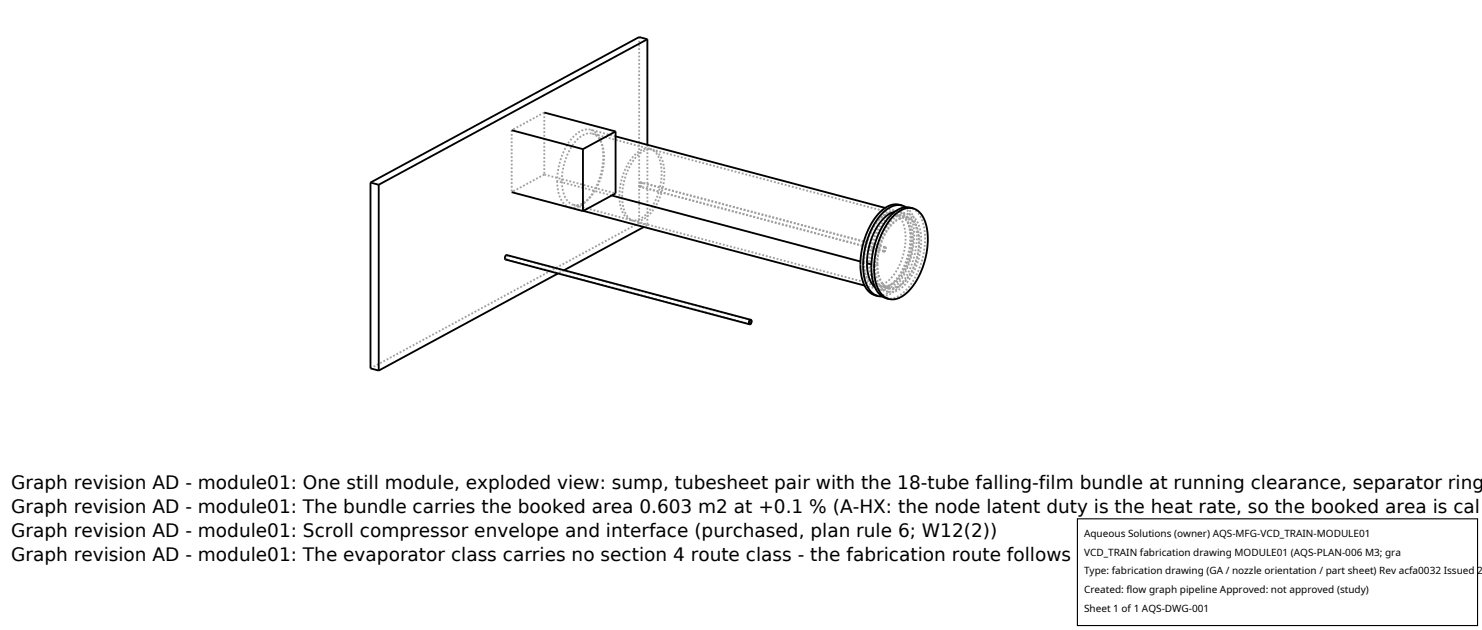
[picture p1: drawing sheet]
<svg xmlns="http://www.w3.org/2000/svg" width="212mm" height="90mm" viewBox="0 0 212 90" stroke-linecap="round" stroke-linejoin="round" font-family="sans-serif">
<defs><g id="words">
<g font-size="2.6">
<text x="1.6" y="69.8">Graph revision AD - module01: One still module, exploded view: sump, tubesheet pair with the 18-tube falling-film bundle at running clearance, separator ring</text>
<text x="1.6" y="73.3">Graph revision AD - module01: The bundle carries the booked area 0.603 m2 at +0.1 % (A-HX: the node latent duty is the heat rate, so the booked area is cal</text>
<text x="1.6" y="76.7">Graph revision AD - module01: Scroll compressor envelope and interface (purchased, plan rule 6; W12(2))</text>
<text x="1.6" y="80.2">Graph revision AD - module01: The evaporator class carries no section 4 route class - the fabrication route follows the F-VES practice (W12(1))</text>
</g>
<g font-size="1.4">
<text x="154.8" y="76.6">Aqueous Solutions (owner) AQS-MFG-VCD_TRAIN-MODULE01</text>
<text x="154.8" y="79.3">VCD_TRAIN fabrication drawing MODULE01 (AQS-PLAN-006 M3; gra</text>
<text x="154.8" y="82">Type: fabrication drawing (GA / nozzle orientation / part sheet) Rev acfa0032 Issued 2</text>
<text x="154.8" y="84.7">Created: flow graph pipeline Approved: not approved (study)</text>
<text x="154.8" y="87.4">Sheet 1 of 1 AQS-DWG-001</text>
</g>
</g></defs>
<g fill="none" stroke="#a0a0a0" stroke-width=".26" stroke-dasharray=".3 .3" stroke-linecap="butt">
<path d="M73.1 18.6v8.8M77.7 16.1v8.8M77.7 16.1l-4.6 2.5M84.3 18.5h-.7l-.9 .3-.8 .7-.7 1-.7 1.2-.5 1.3-.3 1.4-.1 1.4M84.6 19.1l.5 .2 .4 .4 .4 .6 .2 .7 .2 1.8-.3 2.1-.7 1.8-1 1.5-.6 .6-.6 .3-.6 .2h-.6M87.9 19.5l-3.6-1M91.3 5.3v26.5M72.1 36.8l.1 .2M72.2 37.1l.3-.3-.1-.4M72.2 37l.3-.2-.1-.3M72.4 36.5l-.2 .1-.1 .2M77.7 24.9l10.2 2.7"/>
<path d="M77.7 24.9l-4.6 2.5M79.6 25.8l.1 1.5 .4 1.1 .5 .8 .8 .4M80.2 25.8l.2-1.4 .2-1.2 .5-1.2 .6-1.1 .6-.9 .8-.6 .8-.3h.7M80.6 38.6l-.9 .4M81.4 29.6l.6 .1 .7-.2 .6-.4 .6-.6 1.1-1.6 .8-2 .3-2.1v-1.1l-.1-1-.3-.8-.3-.7-.5-.4-.6-.3M81.9 29.3l-.7-.5-.5-.7-.3-1-.2-1.3M83.3 30.1l-1.9-.5M87.4 27.9l-7.8-2.1M88.5 28l.1-1.3 .2-1.3 .5-1.3 .6-1 .7-.9 .7-.6 .8-.3h.7M88.9 28.1l.1-1.3 .2-1.2 .4-1.2 .7-1.2 .7-.9 .7-.6 .8-.3h.7M90.1 31.4l-.6-.3-.6-.8-.3-1-.1-1.3M90.1 31.4l-8.2-2.1"/>
<path d="M90.5 31.5l-.7-.4-.5-.7-.3-1-.1-1.3M91.3 31.8l1.2 .3M91.3 31.8l-38.4 20.8M91.3 26.5l.1 .2M91.3 26.4l.1 .2M91.4 26.7l.3-.3-.1-.4M91.4 26.6l.2-.2v-.3M91.6 26.1l-.2 .1-.1 .2M91.6 26l-.2 .2-.1 .3M92.5 20.7v11.4M92.5 32.1l-.5 .3M92.8 21.3l.5 .2 .5 .4 .3 .6 .2 .8 .2 1.8-.3 2-.8 1.9-1 1.5-.5 .5-.6 .3-.6 .2-.6-.1"/>
<path d="M92.8 21.3l-8.2-2.2M93.2 21.4l.5 .2 .5 .5 .3 .5 .2 .8 .2 1.8-.4 2.1-.7 1.9-1 1.4-.6 .5-.6 .3-.5 .2-.6-.1M123.3 37.2l.1-1.2 .3-1.3 .4-1.2 .6-1.2 .8-.9 .7-.6 .8-.3h.7M123.4 37.5l.1-1.5 .3-1.3 .5-1.3 .7-1.2 .8-1.1 .8-.6 .8-.4 .8 .1M123.4 37.5l-.5-.2M124.1 37.4l.1-1.2 .3-1.3 .4-1.3 .6-1.1 .7-.9 .8-.6 .7-.3h.8M124.3 37.5l.2 1.2 .3 1 .5 .7 .7 .4M125 37.9l.1 1.4 .4 1.1 .6 .9 .7 .4M125 37.9l-.5-.1M125.3 37.7l.1 1.3 .3 1 .5 .8 .7 .4M125.3 37.7l.2 1.3 .3 1 .5 .7 .7 .4M126.1 35.7l.2 .2"/>
<path d="M126.2 35.7l.1 .2M126.3 35.9l.2-.3-.1-.3M126.3 35.9l-34.9-9.2M126.3 35.9l-34.9-9.3M126.4 35.3l-.1 .1-.1 .3M126.4 35.3l-34.8-9.2M126.4 35.3l-.2 .1-.1 .3M126.4 35.3l-34.8-9.3M127.7 30.5l.5 .3 .4 .4 .6 1.3 .1 1.8-.3 2-.7 1.9-1.1 1.5-.5 .5-.6 .4-.6 .1h-.5M127.7 30.5l-34.5-9.1M127.8 30.2l.8 .1M128.2 30.2l.5 .2 .5 .5 .4 .6 .2 .8 .2 1v1.1l-.3 2-.8 2.1-1.1 1.6-.6 .6-.7 .4-.6 .2-.7-.1"/>
<path d="M128.2 30.2l-1.8-.5M128.5 30.7l.4 .2 .5 .5 .3 .6 .3 .7 .1 1.9-.3 2-.7 1.9-1.1 1.4-.5 .6-.6 .3-.6 .1h-.5M128.6 30.3l.6 .2 .4 .5 .4 .6 .2 .8 .2 1.1v1l-.4 2.1-.8 2.2-1.1 1.5-.6 .6-.7 .4-.6 .1-.6-.1M128.6 30.9h-.7l-.7 .3-.8 .6-.6 .8-.6 1-.5 1.3-.3 1.3-.1 1.3M129.6 31.1h-.7l-.7 .3-.7 .6-.7 .9-.7 1.1-.4 1.2-.3 1.2-.1 1.3M129.6 31.1l-1-.2M129.6 31h-.7l-.8 .3-.7 .7-.7 .9-.7 1.2-.4 1.2-.2 1.2-.1 1.2M129.6 31l-1.1-.3M129.8 30.6l-.8-.1-.9 .4-.8 .6-.7 1-.7 1.2-.5 1.4-.3 1.4-.1 1.4M129.8 30.6l-1.2-.3M107.1 46.3l-34.9-9.3M107.2 45.7l-34.8-9.2"/>
<path d="M125 40.7l-.7-.4-.5-.8-.4-1-.1-1.3M125 40.7l-34.5-9.2M125 42.2h.7l.7-.2 .8-.4 .7-.7 .7-.8 .6-1.1 1-2.4 .3-2.5v-1.3l-.1-1.1-.4-.9-.4-.7-.5-.6-.7-.3M125.2 41.2l-.7-.4-.6-.8-.3-1.1-.2-1.4M125.2 41.2l-1.7-.4M125.6 41.3l-.7-.3M125.8 40.9l-.7-.4-.6-.8-.3-1-.1-1.3M126 40.8l.6 .1 .5-.2 1.1-.8 1-1.5 .8-1.9 .3-2-.2-1.6-.2-.8-.4-.6-.4-.4-.5-.2M126 42.3l.7-.1 .6-.3 .8-.6 .6-.7 1.1-1.8 .8-2.2 .3-2.2-.1-2.1-.5-1.7-.4-.6-.5-.4M126.6 42.6h.7l.7-.1 .8-.5 .7-.7 .7-.9 .7-1.1 .8-2.4 .4-2.5v-1.1l-.2-1.1-.3-1-.4-.7-.5-.5-.7-.4M126.8 41.7h.6l.7-.2 .6-.3 .6-.6 1.2-1.7 .7-2.1 .4-2.1-.2-2-.3-.8-.4-.6-.4-.5-.5-.2M126.8 41.7l-1.2-.4"/>
<path d="M126.9 41.2h.6l.5-.1 .6-.3 .6-.6 1-1.4 .8-1.9 .3-1.9-.1-1.9-.3-.8-.3-.6-.5-.4-.5-.3M126.9 41.2l-1.1-.3M127 41.1h.5l.6-.1 .5-.3 .6-.6 1.1-1.5 .7-1.9 .2-1.8-.1-1.8-.2-.7-.4-.6-.4-.4-.5-.3M127 41.1l-1-.3"/>
</g>
<g fill="none" stroke="#000" stroke-width=".26">
<path d="M73.1 18.6l10.2 2.7M77.7 16.1l10.2 2.7M87.9 18.8v8.8l-4.6 2.5M87.9 18.8l-4.6 2.5M87.9 19.5l38.5 10.2M92.5 5.6l-1.2-.3-38.4 20.8M92.5 5.6v15.1M92.5 5.6l-38.4 20.8M52.9 26.1l1.2 .3M52.9 26.1v26.5l1.2 .3M54.1 26.4v26.5M73.1 27.4l10.2 2.7"/>
<path d="M79.7 39l-25.6 13.9M83.3 21.3v8.8M83.3 30.1l40.2 10.7M87.4 27.9l35.5 9.4M92 32.4l-11.4 6.2M123.8 37.6l.1 1.1 .2 .9 .4 .8 .4 .6M123.8 37.6l.7 .2M127.8 30.2l-.8 .3-.7 .6-.7 .8-.6 1-.5 1.1-.4 1.3-.3 2.3M128.8 29.3h-.7l-.7 .2-.8 .4-.7 .7-.6 .8-.7 1.1-.6 1.3-.4 1.2-.3 2.5v1.3l.2 1 .3 .8 .4 .8 .5 .6 .7 .3M128.8 29.3l.6 .3M128.8 29.3l-.8-.1-.8 .1-.7 .4-.8 .6-.8 .9-.7 1.1-.5 1.2-.4 1.4-.3 1.3-.1 1.4 .1 1.3 .1 1 .4 .9 .5 .7 .6 .5 .8 .3M130.4 29.8l-.8-.2-.8 .1-.8 .4-.8 .7-.7 .9-.7 1-.5 1.2-.5 1.4-.2 1.4-.1 1.3v1.3l.2 1 .4 .9 .5 .8 .6 .4 .8 .3"/>
<path d="M130.4 29.8l-.7-.1-.7 .2-.8 .4-.7 .7-.7 .8-.7 1.1-.9 2.5-.4 2.5 .1 1.2 .1 1 .3 1 .5 .7 .5 .6 .7 .3M130.4 29.8l.6 .3 .6 .5 .4 .7 .3 1 .2 1.1v1.1l-.1 1.4-.3 1.2-.9 2.5-.6 1-.7 .8-.7 .7-.8 .4-.7 .2h-.7M107.1 45.8l.2-.1v.2l-.2 .4-.1-.2zM107.2 45.7l-34.8-9.3-.3 .3 .1 .4 34.9 9.2M107.2 45.7l-.2 .2 .1 .4M107.2 45.7l.1 .3-.2 .3M125.4 42.3h.6"/>
</g>
<path d="M153.9 74.1h57.1v15.2h-57.1z" fill="#fff" stroke="#000" stroke-width=".16"/>
<use href="#words"/>
</svg>
